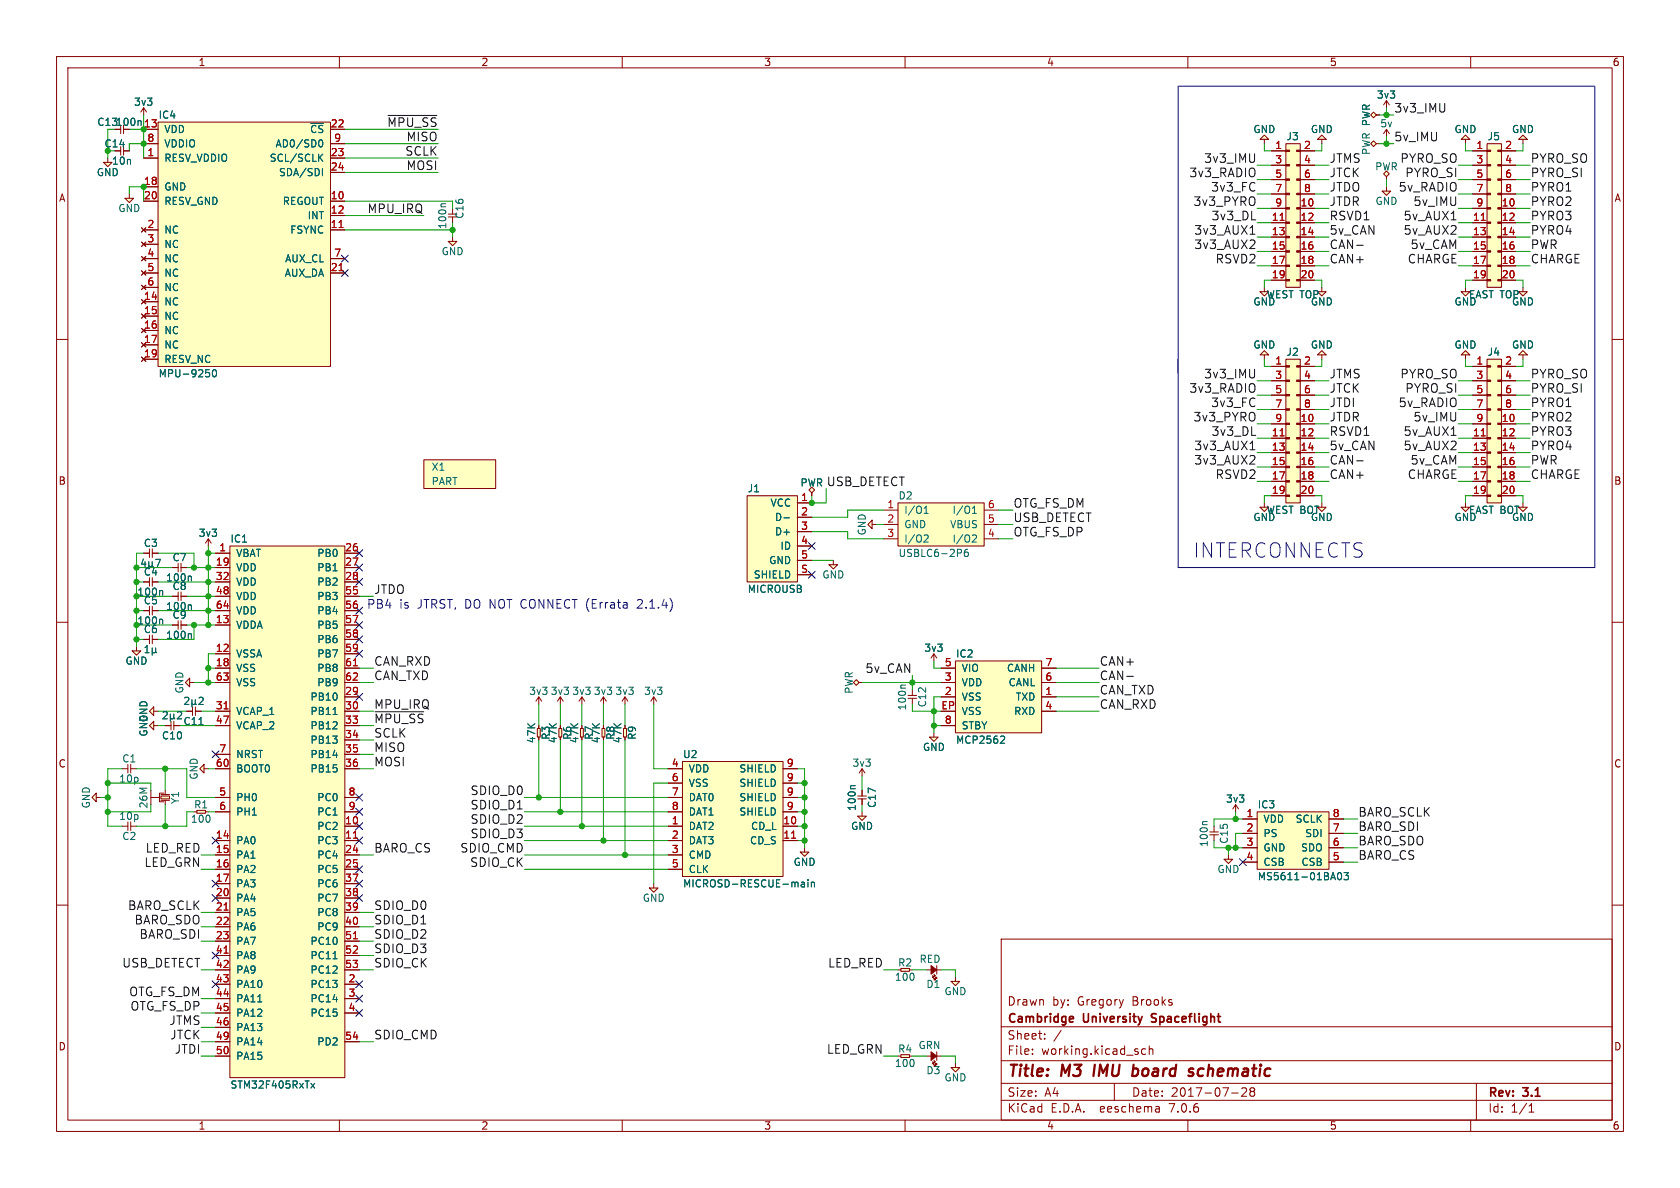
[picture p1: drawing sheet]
<svg xmlns="http://www.w3.org/2000/svg" width="297mm" height="210mm" viewBox="0 0 297 210" stroke-linecap="round" stroke-linejoin="round" font-family="sans-serif">
<defs><g id="words">
<text font-size="3.5" fill="#0000c2" x="210.8" y="98.8">INTERCONNECTS</text>
<g font-size="2.8" fill="#840000">
<text x="178" y="190.9">Title:</text>
<text x="187.7" y="190.9">M3</text>
<text x="194.2" y="190.9">IMU</text>
<text x="201.8" y="190.9">board</text>
<text x="212.6" y="190.9">schematic</text>
</g>
<g font-size="2.1" fill="#0f0f0f">
<text x="68.4" y="22.5">~{MPU_SS}</text>
<text x="246.4" y="20">3v3_IMU</text>
<text x="71.6" y="27.6">SCLK</text>
<text x="71.8" y="25.1">MISO</text>
<text x="212.8" y="28.9">3v3_IMU</text>
<text x="234.9" y="28.9">JTMS</text>
<text x="246.4" y="25.1">5v_IMU</text>
<text x="247.5" y="28.9">PYRO_SO</text>
<text x="270.5" y="28.9">PYRO_SO</text>
<text x="71.8" y="30.2">MOSI</text>
<text x="210.2" y="31.4">3v3_RADIO</text>
<text x="214" y="34">3v3_FC</text>
<text x="234.9" y="34">JTDO</text>
<text x="234.9" y="31.4">JTCK</text>
<text x="247.2" y="34">5v_RADIO</text>
<text x="248.4" y="31.4">PYRO_SI</text>
<text x="270.5" y="34">PYRO1</text>
<text x="270.5" y="31.4">PYRO_SI</text>
<text x="64.9" y="37.8">MPU_IRQ</text>
<text x="210.9" y="36.5">3v3_PYRO</text>
<text x="211.1" y="41.6">3v3_AUX1</text>
<text x="214.1" y="39.1">3v3_DL</text>
<text x="234.9" y="41.6">5v_CAN</text>
<text x="234.9" y="36.5">JTDR</text>
<text x="234.9" y="39.1">RSVD1</text>
<text x="248.1" y="41.6">5v_AUX2</text>
<text x="248.1" y="39.1">5v_AUX1</text>
<text x="249.8" y="36.5">5v_IMU</text>
<text x="270.5" y="39.1">PYRO3</text>
<text x="270.5" y="36.5">PYRO2</text>
<text x="270.5" y="41.6">PYRO4</text>
<text x="211.1" y="44.1">3v3_AUX2</text>
<text x="214.8" y="46.7">RSVD2</text>
<text x="234.9" y="46.7">CAN+</text>
<text x="234.9" y="44.1">CAN-</text>
<text x="248.8" y="46.7">CHARGE</text>
<text x="249.3" y="44.1">5v_CAM</text>
<text x="270.5" y="46.7">CHARGE</text>
<text x="270.5" y="44.1">PWR</text>
<text x="210.2" y="69.5">3v3_RADIO</text>
<text x="212.8" y="67">3v3_IMU</text>
<text x="234.9" y="67">JTMS</text>
<text x="234.9" y="69.5">JTCK</text>
<text x="247.5" y="67">PYRO_SO</text>
<text x="248.4" y="69.5">PYRO_SI</text>
<text x="270.5" y="69.5">PYRO_SI</text>
<text x="270.5" y="67">PYRO_SO</text>
<text x="210.9" y="74.6">3v3_PYRO</text>
<text x="214" y="72.1">3v3_FC</text>
<text x="214.1" y="77.2">3v3_DL</text>
<text x="234.9" y="74.6">JTDR</text>
<text x="234.9" y="72.1">JTDI</text>
<text x="234.9" y="77.2">RSVD1</text>
<text x="247.2" y="72.1">5v_RADIO</text>
<text x="248.1" y="77.2">5v_AUX1</text>
<text x="249.8" y="74.6">5v_IMU</text>
<text x="270.5" y="72.1">PYRO1</text>
<text x="270.5" y="77.2">PYRO3</text>
<text x="270.5" y="74.6">PYRO2</text>
<text x="211.1" y="82.2">3v3_AUX2</text>
<text x="211.1" y="79.7">3v3_AUX1</text>
<text x="234.9" y="79.7">5v_CAN</text>
<text x="234.9" y="82.2">CAN-</text>
<text x="248.1" y="79.7">5v_AUX2</text>
<text x="249.3" y="82.2">5v_CAM</text>
<text x="270.5" y="79.7">PYRO4</text>
<text x="270.5" y="82.2">PWR</text>
<text x="146" y="86">USB_DETECT</text>
<text x="179.1" y="89.9">OTG_FS_DM</text>
<text x="214.8" y="84.8">RSVD2</text>
<text x="234.9" y="84.8">CAN+</text>
<text x="248.8" y="84.8">CHARGE</text>
<text x="270.5" y="84.8">CHARGE</text>
<text x="179.1" y="94.9">OTG_FS_DP</text>
<text x="179.1" y="92.4">USB_DETECT</text>
<text x="66" y="105.1">JTDO</text>
<text x="66" y="117.8">CAN_RXD</text>
<text x="152.9" y="119.1">5v_CAN</text>
<text x="194.3" y="117.8">CAN+</text>
<text x="66" y="120.3">CAN_TXD</text>
<text x="66" y="125.4">MPU_IRQ</text>
<text x="194.3" y="122.9">CAN_TXD</text>
<text x="194.3" y="125.4">CAN_RXD</text>
<text x="194.3" y="120.3">CAN-</text>
<text x="66" y="128">~{MPU_SS}</text>
<text x="66" y="130.5">SCLK</text>
<text x="66" y="133">MISO</text>
<text x="66" y="135.6">MOSI</text>
<text x="83.1" y="143.2">SDIO_D1</text>
<text x="83.1" y="140.7">SDIO_D0</text>
<text x="83.1" y="148.3">SDIO_D3</text>
<text x="83.1" y="145.7">SDIO_D2</text>
<text x="240" y="147">BARO_SDI</text>
<text x="240" y="149.5">BARO_SDO</text>
<text x="240" y="144.5">BARO_SCLK</text>
<text x="25.5" y="153.4">LED_GRN</text>
<text x="25.7" y="150.8">LED_RED</text>
<text x="66" y="150.8">BARO_CS</text>
<text x="81.3" y="150.8">SDIO_CMD</text>
<text x="83.1" y="153.4">SDIO_CK</text>
<text x="240" y="152.1">BARO_CS</text>
<text x="22.6" y="161">BARO_SCLK</text>
<text x="66" y="161">SDIO_D0</text>
<text x="23.7" y="163.5">BARO_SDO</text>
<text x="24.6" y="166.1">BARO_SDI</text>
<text x="66" y="163.5">SDIO_D1</text>
<text x="66" y="166.1">SDIO_D2</text>
<text x="21.5" y="171.1">USB_DETECT</text>
<text x="66" y="171.1">SDIO_CK</text>
<text x="66" y="168.6">SDIO_D3</text>
<text x="146.3" y="171.1">LED_RED</text>
<text x="22.8" y="176.2">OTG_FS_DM</text>
<text x="23" y="178.8">OTG_FS_DP</text>
<text x="29.9" y="181.3">JTMS</text>
<text x="30" y="183.8">JTCK</text>
<text x="66" y="183.8">SDIO_CMD</text>
<text x="30.8" y="186.4">JTDI</text>
<text x="146.1" y="186.4">LED_GRN</text>
</g>
<g font-size="2.1" fill="#0000c2">
<text x="64.8" y="107.7">PB4</text>
<text x="70.6" y="107.7">is</text>
<text x="73.9" y="107.7">JTRST, DO NOT CONNECT (Errata</text>
<text x="113.4" y="107.7">2.1.4)</text>
</g>
<g font-size="2.1" fill="#840000">
<text x="178" y="178">Drawn</text>
<text x="186" y="178">by:</text>
<text x="190.5" y="178">Gregory</text>
<text x="200.3" y="178">Brooks</text>
<text x="178" y="184">Sheet:</text>
<text x="178" y="181.2">Cambridge</text>
<text x="191.6" y="181.2">University</text>
<text x="204.3" y="181.2">Spaceflight</text>
<text x="178" y="186.7">File:</text>
<text x="184.1" y="186.7">working.kicad_sch</text>
<text x="178" y="196.9">KiCad</text>
<text x="178" y="194.1">Size:</text>
<text x="184.7" y="194.1">A4</text>
<text x="185.7" y="196.9">E.D.A.</text>
<text x="194.6" y="196.9">eeschema</text>
<text x="200" y="194.1">Date:</text>
<text x="207" y="196.9">7.0.6</text>
<text x="207" y="194.1">2017-07-28</text>
<text x="263" y="194.3">Rev:</text>
<text x="263" y="196.9">Id:</text>
<text x="267.1" y="196.9">1/1</text>
<text x="269.4" y="194.3">3.1</text>
</g>
<g font-size="1.8" fill="#840000">
<text x="35" y="11.9">1</text>
<text x="85" y="11.9">2</text>
<text x="135" y="11.9">3</text>
<text x="185" y="11.9">4</text>
<text x="235" y="11.9">5</text>
<text x="285" y="11.9">6</text>
<text x="17.1" y="22.5">C13100n 13</text>
<text x="18.4" y="26.3">C14</text>
<text x="10.3" y="35.9">A</text>
<text x="285.3" y="35.9">A</text>
<text x="10.3" y="85.9">B</text>
<text x="285.3" y="85.9">B</text>
<text x="94.8" y="131.5" transform="rotate(-90 94.8 131.5)">47K</text>
<text x="98.7" y="131.5" transform="rotate(-90 98.7 131.5)">47K</text>
<text x="102.5" y="131.5" transform="rotate(-90 102.5 131.5)">47K</text>
<text x="106.3" y="131.5" transform="rotate(-90 106.3 131.5)">47K</text>
<text x="110.1" y="131.5" transform="rotate(-90 110.1 131.5)">47K</text>
<text x="10.3" y="135.9">C</text>
<text x="285.3" y="135.9">C</text>
<text x="10.3" y="185.9">D</text>
<text x="285.3" y="185.9">D</text>
<text x="35" y="199.9">1</text>
<text x="85" y="199.9">2</text>
<text x="135" y="199.9">3</text>
<text x="185" y="199.9">4</text>
<text x="235" y="199.9">5</text>
<text x="285" y="199.9">6</text>
</g>
<g font-size="1.8" fill="#006464">
<text x="243.3" y="17.6">3v3</text>
<text x="23.6" y="18.9">3v3</text>
<text x="29" y="23.7">VDD</text>
<text x="54.7" y="23.7">~{CS}</text>
<text x="221.5" y="23.7">GND</text>
<text x="231.6" y="23.7">GND</text>
<text x="242.4" y="22.4" transform="rotate(-90 242.4 22.4)">PWR</text>
<text x="243.9" y="22.7">5v</text>
<text x="257" y="23.7">GND</text>
<text x="267.2" y="23.7">GND</text>
<text x="19.7" y="29.3">10n</text>
<text x="29" y="28.8">RESV_VDDIO</text>
<text x="29" y="26.3">VDDIO</text>
<text x="47.6" y="28.8">SCL/SCLK</text>
<text x="48.6" y="26.3">AD0/SD0</text>
<text x="227.3" y="25">J3</text>
<text x="242.4" y="27.5" transform="rotate(-90 242.4 27.5)">PWR PWR</text>
<text x="262.9" y="25">J5</text>
<text x="17" y="31.3">GND</text>
<text x="29" y="33.9">GND</text>
<text x="49.2" y="31.3">SDA/SDI</text>
<text x="243" y="30.3">PWR</text>
<text x="20.8" y="37.7">GND</text>
<text x="29" y="41.5">NC</text>
<text x="29" y="36.4">RESV_GND</text>
<text x="49.9" y="36.4">REGOUT</text>
<text x="51.2" y="41.5">FSYNC</text>
<text x="54.3" y="39">INT</text>
<text x="79.1" y="40.6" transform="rotate(-90 79.1 40.6)">100n</text>
<text x="82.1" y="38.8" transform="rotate(-90 82.1 38.8)">C16</text>
<text x="243.1" y="36.4">GND</text>
<text x="29" y="44">NC</text>
<text x="29" y="46.6">NC</text>
<text x="50.3" y="46.6">AUX_CL</text>
<text x="78" y="45.3">GND</text>
<text x="29" y="49.1">NC</text>
<text x="29" y="51.7">NC</text>
<text x="50.2" y="49.1">AUX_DA</text>
<text x="223.8" y="52.9">WEST TOP</text>
<text x="259.6" y="52.9">EAST TOP</text>
<text x="29" y="54.2">NC</text>
<text x="29" y="56.7">NC</text>
<text x="29" y="59.3">NC</text>
<text x="221.5" y="54.2">GND</text>
<text x="231.6" y="54.2">GND</text>
<text x="257" y="54.2">GND</text>
<text x="267.2" y="54.2">GND</text>
<text x="29" y="61.8">NC</text>
<text x="29" y="64.4">RESV_NC</text>
<text x="221.5" y="61.8">GND</text>
<text x="227.3" y="63.1">J2</text>
<text x="231.6" y="61.8">GND</text>
<text x="257" y="61.8">GND</text>
<text x="262.9" y="63.1">J4</text>
<text x="267.2" y="61.8">GND</text>
<text x="27.9" y="66.9">MPU-9250</text>
<text x="76.2" y="83.4">X1</text>
<text x="76.2" y="86">PART</text>
<text x="132.1" y="87.2">J1</text>
<text x="136.1" y="89.8">VCC</text>
<text x="141.4" y="86.2">PWR</text>
<text x="158.8" y="88.5">D2</text>
<text x="35" y="95.1">3v3</text>
<text x="136.9" y="92.3">D-</text>
<text x="136.9" y="94.8">D+</text>
<text x="153.3" y="94.7" transform="rotate(-90 153.3 94.7)">GND</text>
<text x="159.8" y="91">I/O1</text>
<text x="159.8" y="93.6">GND</text>
<text x="167.9" y="93.6">VBUS</text>
<text x="168.3" y="91">I/O1</text>
<text x="221.5" y="92.3">GND</text>
<text x="223.8" y="91">WEST BOT</text>
<text x="231.6" y="92.3">GND</text>
<text x="257" y="92.3">GND</text>
<text x="259.6" y="91">EAST BOT</text>
<text x="267.2" y="92.3">GND</text>
<text x="25.3" y="96.9">C3</text>
<text x="25.3" y="102">C4</text>
<text x="30.4" y="99.4">C7</text>
<text x="40.6" y="96.1">IC1</text>
<text x="41.7" y="98.7">VBAT</text>
<text x="41.7" y="101.2">VDD</text>
<text x="56" y="98.7">PB0</text>
<text x="56" y="101.2">PB1</text>
<text x="135.9" y="99.9">GND</text>
<text x="137.9" y="97.4">ID</text>
<text x="158.8" y="98.7">USBLC6-2P6</text>
<text x="159.8" y="96.1">I/O2</text>
<text x="168.3" y="96.1">I/O2</text>
<text x="24.2" y="105.5">100n</text>
<text x="25.3" y="107">C5</text>
<text x="29.3" y="103">100n</text>
<text x="30.4" y="104.5">C8</text>
<text x="41.7" y="103.7">VDD</text>
<text x="41.7" y="106.3">VDD</text>
<text x="56" y="103.7">PB2</text>
<text x="56" y="106.3">PB3</text>
<text x="132.1" y="105">MICROUSB</text>
<text x="133.2" y="102.5">SHIELD</text>
<text x="145.3" y="102.5">GND</text>
<text x="24.2" y="110.6">100n</text>
<text x="25.3" y="112.1">C6</text>
<text x="29.3" y="113.1">100n</text>
<text x="29.3" y="108.1">100n</text>
<text x="30.4" y="109.6">C9</text>
<text x="41.7" y="111.4">VDDA</text>
<text x="41.7" y="108.8">VDD</text>
<text x="56" y="108.8">PB4</text>
<text x="56" y="111.4">PB5</text>
<text x="56" y="113.9">PB6</text>
<text x="22.1" y="117.7">GND</text>
<text x="41.7" y="116.4">VSSA</text>
<text x="41.7" y="119">VSS</text>
<text x="56" y="116.4">PB7</text>
<text x="56" y="119">PB8</text>
<text x="163.3" y="115.4">3v3</text>
<text x="168.9" y="116.4">IC2</text>
<text x="169.9" y="119">VIO</text>
<text x="177.9" y="119">CANH</text>
<text x="32.6" y="122.7" transform="rotate(-90 32.6 122.7)">GND</text>
<text x="41.7" y="121.5">VSS</text>
<text x="54.8" y="124.1">PB10</text>
<text x="56" y="121.5">PB9</text>
<text x="93.5" y="123">3v3</text>
<text x="97.3" y="123">3v3</text>
<text x="101.1" y="123">3v3</text>
<text x="104.9" y="123">3v3</text>
<text x="108.7" y="123">3v3</text>
<text x="113.8" y="123">3v3</text>
<text x="151" y="122.7" transform="rotate(-90 151 122.7)">PWR</text>
<text x="160.4" y="125.7" transform="rotate(-90 160.4 125.7)">100n</text>
<text x="163.9" y="125.1" transform="rotate(-90 163.9 125.1)">C12</text>
<text x="169.9" y="124.1">VSS</text>
<text x="169.9" y="121.5">VDD</text>
<text x="178.2" y="121.5">CANL</text>
<text x="179.5" y="124.1">TXD</text>
<text x="26.3" y="130.3" transform="rotate(-90 26.3 130.3)">GND</text>
<text x="28.5" y="130.9">C10</text>
<text x="32.3" y="128.4">C11</text>
<text x="41.7" y="126.6">VCAP_1</text>
<text x="41.7" y="129.1">VCAP_2</text>
<text x="54.8" y="126.6">PB11</text>
<text x="54.8" y="129.1">PB12</text>
<text x="54.8" y="131.7">PB13</text>
<text x="97.4" y="130.9" transform="rotate(-90 97.4 130.9)">R3</text>
<text x="101.2" y="130.9" transform="rotate(-90 101.2 130.9)">R6</text>
<text x="105" y="130.9" transform="rotate(-90 105 130.9)">R7</text>
<text x="108.8" y="130.9" transform="rotate(-90 108.8 130.9)">R8</text>
<text x="112.6" y="130.9" transform="rotate(-90 112.6 130.9)">R9</text>
<text x="168.9" y="131.7">MCP2562</text>
<text x="169.9" y="129.1">STBY</text>
<text x="169.9" y="126.6">VSS</text>
<text x="179.2" y="126.6">RXD</text>
<text x="21.5" y="135">C1</text>
<text x="35.2" y="137.9" transform="rotate(-90 35.2 137.9)">GND</text>
<text x="41.7" y="136.8">BOOT0</text>
<text x="41.7" y="134.2">NRST</text>
<text x="54.8" y="134.2">PB14</text>
<text x="54.8" y="136.8">PB15</text>
<text x="120.7" y="134.2">U2</text>
<text x="121.7" y="136.8">VDD</text>
<text x="130.6" y="136.8">SHIELD</text>
<text x="150.6" y="135.7">3v3</text>
<text x="163.1" y="132.9">GND</text>
<text x="16.1" y="143" transform="rotate(-90 16.1 143)">GND</text>
<text x="21" y="138.5">10p</text>
<text x="31.9" y="142.2" transform="rotate(-90 31.9 142.2)">Y1</text>
<text x="34.2" y="143.1">R1</text>
<text x="41.7" y="141.8">PH0</text>
<text x="56" y="141.8">PC0</text>
<text x="121.7" y="139.3">VSS</text>
<text x="121.7" y="141.8">DAT0</text>
<text x="130.6" y="139.3">SHIELD</text>
<text x="130.6" y="141.8">SHIELD</text>
<text x="151.5" y="143.5" transform="rotate(-90 151.5 143.5)">100n</text>
<text x="155" y="142.9" transform="rotate(-90 155 142.9)">C17</text>
<text x="216.6" y="142.1">3v3</text>
<text x="222.3" y="143.1">IC3</text>
<text x="21" y="145.1">10p</text>
<text x="21.5" y="148.7">C2</text>
<text x="33.6" y="145.6">100</text>
<text x="41.7" y="149.5">PA0</text>
<text x="41.7" y="144.4">PH1</text>
<text x="56" y="146.9">PC2</text>
<text x="56" y="149.5">PC3</text>
<text x="56" y="144.4">PC1</text>
<text x="121.7" y="146.9">DAT2</text>
<text x="121.7" y="149.5">DAT3</text>
<text x="121.7" y="144.4">DAT1</text>
<text x="130.6" y="144.4">SHIELD</text>
<text x="132.5" y="149.5">CD_S</text>
<text x="132.7" y="146.9">CD_L</text>
<text x="150.4" y="146.9">GND</text>
<text x="213.7" y="149.8" transform="rotate(-90 213.7 149.8)">100n</text>
<text x="217.3" y="149.3" transform="rotate(-90 217.3 149.3)">C15</text>
<text x="223.3" y="145.6">VDD</text>
<text x="223.3" y="148.2">PS</text>
<text x="229" y="145.6">SCLK</text>
<text x="230.6" y="148.2">SDI</text>
<text x="41.7" y="152">PA1</text>
<text x="41.7" y="154.5">PA2</text>
<text x="56" y="152">PC4</text>
<text x="56" y="154.5">PC5</text>
<text x="121.7" y="152">CMD</text>
<text x="121.7" y="154.5">CLK</text>
<text x="140.2" y="153.3">GND</text>
<text x="215.1" y="154.5">GND</text>
<text x="222.3" y="155.8">MS5611-01BA03</text>
<text x="223.3" y="150.7">GND</text>
<text x="223.3" y="153.3">CSB</text>
<text x="229.9" y="150.7">SDO</text>
<text x="230" y="153.3">CSB</text>
<text x="41.7" y="157.1">PA3</text>
<text x="41.7" y="159.6">PA4</text>
<text x="56" y="157.1">PC6</text>
<text x="56" y="159.6">PC7</text>
<text x="113.5" y="159.6">GND</text>
<text x="120.7" y="157.1">MICROSD-RESCUE-main</text>
<text x="41.7" y="162.2">PA5</text>
<text x="41.7" y="164.7">PA6</text>
<text x="41.7" y="167.2">PA7</text>
<text x="54.8" y="167.2">PC10</text>
<text x="56" y="162.2">PC8</text>
<text x="56" y="164.7">PC9</text>
<text x="41.7" y="169.8">PA8</text>
<text x="41.7" y="172.3">PA9</text>
<text x="54.8" y="169.8">PC11</text>
<text x="54.8" y="172.3">PC12</text>
<text x="158.1" y="173.6">100</text>
<text x="158.7" y="171">R2</text>
<text x="162.5" y="170.4">RED</text>
<text x="41.7" y="174.9">PA10</text>
<text x="41.7" y="177.4">PA11</text>
<text x="41.7" y="179.9">PA12</text>
<text x="54.8" y="174.9">PC13</text>
<text x="54.8" y="177.4">PC14</text>
<text x="54.8" y="179.9">PC15</text>
<text x="163.7" y="174.9">D1</text>
<text x="166.9" y="176.1">GND</text>
<text x="41.7" y="182.5">PA13</text>
<text x="41.7" y="185">PA14</text>
<text x="56" y="185">PD2</text>
<text x="162.3" y="185.6">GRN</text>
<text x="41.7" y="187.6">PA15</text>
<text x="158.1" y="188.8">100</text>
<text x="158.7" y="186.3">R4</text>
<text x="163.7" y="190.1">D3</text>
<text x="166.9" y="191.4">GND</text>
<text x="40.6" y="192.6">STM32F405RxTx</text>
</g>
<g font-size="1.8" fill="#a90000">
<text x="27.9" y="21.2">IC4</text>
<text x="58.4" y="22.6">22</text>
<text x="26" y="27.7">1</text>
<text x="26" y="25.1">8</text>
<text x="58.4" y="27.7">23</text>
<text x="59" y="25.1">9</text>
<text x="225.4" y="26.4">1</text>
<text x="225.4" y="29">3</text>
<text x="230.4" y="26.4">2</text>
<text x="230.4" y="29">4</text>
<text x="260.9" y="26.4">1</text>
<text x="260.9" y="29">3</text>
<text x="266" y="26.4">2</text>
<text x="266" y="29">4</text>
<text x="25.4" y="32.8">18</text>
<text x="25.4" y="35.3">20</text>
<text x="58.4" y="35.3">10</text>
<text x="58.4" y="30.2">24</text>
<text x="225.4" y="31.5">5</text>
<text x="225.4" y="34">7</text>
<text x="230.4" y="31.5">6</text>
<text x="230.4" y="34">8</text>
<text x="260.9" y="31.5">5</text>
<text x="260.9" y="34">7</text>
<text x="266" y="31.5">6</text>
<text x="266" y="34">8</text>
<text x="26" y="40.4">2</text>
<text x="58.4" y="40.4">11</text>
<text x="58.4" y="37.8">12</text>
<text x="224.7" y="39.1">11</text>
<text x="224.7" y="41.7">13</text>
<text x="225.4" y="36.6">9</text>
<text x="229.8" y="36.6">10</text>
<text x="229.8" y="39.1">12</text>
<text x="229.8" y="41.7">14</text>
<text x="260.3" y="39.1">11</text>
<text x="260.3" y="41.7">13</text>
<text x="260.9" y="36.6">9</text>
<text x="265.4" y="36.6">10</text>
<text x="265.4" y="39.1">12</text>
<text x="265.4" y="41.7">14</text>
<text x="26" y="42.9">3</text>
<text x="26" y="45.5">4</text>
<text x="59" y="45.5">7</text>
<text x="224.7" y="44.2">15</text>
<text x="224.7" y="46.7">17</text>
<text x="229.8" y="44.2">16</text>
<text x="229.8" y="46.7">18</text>
<text x="260.3" y="44.2">15</text>
<text x="260.3" y="46.7">17</text>
<text x="265.4" y="44.2">16</text>
<text x="265.4" y="46.7">18</text>
<text x="25.4" y="53.1">14</text>
<text x="26" y="48">5</text>
<text x="26" y="50.5">6</text>
<text x="58.4" y="48">21</text>
<text x="224.7" y="49.3">19</text>
<text x="229.8" y="49.3">20</text>
<text x="260.3" y="49.3">19</text>
<text x="265.4" y="49.3">20</text>
<text x="25.4" y="55.6">15</text>
<text x="25.4" y="58.2">16</text>
<text x="25.4" y="60.7">17</text>
<text x="25.4" y="63.2">19</text>
<text x="225.4" y="64.5">1</text>
<text x="230.4" y="64.5">2</text>
<text x="260.9" y="64.5">1</text>
<text x="266" y="64.5">2</text>
<text x="225.4" y="67.1">3</text>
<text x="225.4" y="69.6">5</text>
<text x="230.4" y="67.1">4</text>
<text x="230.4" y="69.6">6</text>
<text x="260.9" y="67.1">3</text>
<text x="260.9" y="69.6">5</text>
<text x="266" y="67.1">4</text>
<text x="266" y="69.6">6</text>
<text x="224.7" y="77.2">11</text>
<text x="225.4" y="72.1">7</text>
<text x="225.4" y="74.7">9</text>
<text x="229.8" y="74.7">10</text>
<text x="229.8" y="77.2">12</text>
<text x="230.4" y="72.1">8</text>
<text x="260.3" y="77.2">11</text>
<text x="260.9" y="72.1">7</text>
<text x="260.9" y="74.7">9</text>
<text x="265.4" y="74.7">10</text>
<text x="265.4" y="77.2">12</text>
<text x="266" y="72.1">8</text>
<text x="224.7" y="79.8">13</text>
<text x="224.7" y="82.3">15</text>
<text x="229.8" y="79.8">14</text>
<text x="229.8" y="82.3">16</text>
<text x="260.3" y="79.8">13</text>
<text x="260.3" y="82.3">15</text>
<text x="265.4" y="79.8">14</text>
<text x="265.4" y="82.3">16</text>
<text x="141.5" y="88.6">1</text>
<text x="156.8" y="89.9">1</text>
<text x="174.6" y="89.9">6</text>
<text x="224.7" y="84.8">17</text>
<text x="224.7" y="87.4">19</text>
<text x="229.8" y="84.8">18</text>
<text x="229.8" y="87.4">20</text>
<text x="260.3" y="84.8">17</text>
<text x="260.3" y="87.4">19</text>
<text x="265.4" y="84.8">18</text>
<text x="265.4" y="87.4">20</text>
<text x="141.5" y="91.2">2</text>
<text x="141.5" y="93.7">3</text>
<text x="156.8" y="92.5">2</text>
<text x="156.8" y="95">3</text>
<text x="174.6" y="95">4</text>
<text x="174.6" y="92.5">5</text>
<text x="38.1" y="100.1">19</text>
<text x="38.7" y="97.5">1</text>
<text x="60.9" y="97.5">26</text>
<text x="60.9" y="100.1">27</text>
<text x="141.5" y="96.3">4</text>
<text x="141.5" y="98.8">5</text>
<text x="141.5" y="101.3">S</text>
<text x="38.1" y="102.6">32</text>
<text x="38.1" y="105.2">48</text>
<text x="38.1" y="107.7">64</text>
<text x="60.9" y="102.6">28</text>
<text x="60.9" y="105.2">55</text>
<text x="60.9" y="107.7">56</text>
<text x="38.1" y="110.2">13</text>
<text x="60.9" y="110.2">57</text>
<text x="60.9" y="112.8">58</text>
<text x="38.1" y="115.3">12</text>
<text x="38.1" y="117.9">18</text>
<text x="60.9" y="115.3">59</text>
<text x="60.9" y="117.9">61</text>
<text x="166.9" y="117.9">5</text>
<text x="184.7" y="117.9">7</text>
<text x="38.1" y="125.5">31</text>
<text x="38.1" y="120.4">63</text>
<text x="60.9" y="122.9">29</text>
<text x="60.9" y="125.5">30</text>
<text x="60.9" y="120.4">62</text>
<text x="166.3" y="125.5">EP</text>
<text x="166.9" y="122.9">2</text>
<text x="166.9" y="120.4">3</text>
<text x="184.7" y="122.9">1</text>
<text x="184.7" y="125.5">4</text>
<text x="184.7" y="120.4">6</text>
<text x="38.1" y="128">47</text>
<text x="60.9" y="128">33</text>
<text x="60.9" y="130.6">34</text>
<text x="166.9" y="128">8</text>
<text x="38.1" y="135.6">60</text>
<text x="38.7" y="133.1">7</text>
<text x="60.9" y="133.1">35</text>
<text x="60.9" y="135.6">36</text>
<text x="118.7" y="135.6">4</text>
<text x="139" y="135.6">9</text>
<text x="38.7" y="140.7">5</text>
<text x="38.7" y="143.3">6</text>
<text x="61.5" y="140.7">8</text>
<text x="61.5" y="143.3">9</text>
<text x="118.7" y="138.2">6</text>
<text x="118.7" y="140.7">7</text>
<text x="118.7" y="143.3">8</text>
<text x="139" y="138.2">9</text>
<text x="139" y="143.3">9</text>
<text x="139" y="140.7">9</text>
<text x="38.1" y="148.3">14</text>
<text x="60.9" y="145.8">10</text>
<text x="60.9" y="148.3">11</text>
<text x="118.7" y="145.8">1</text>
<text x="118.7" y="148.3">2</text>
<text x="138.4" y="145.8">10</text>
<text x="138.4" y="148.3">11</text>
<text x="220.3" y="144.5">1</text>
<text x="220.3" y="147.1">2</text>
<text x="220.3" y="149.6">3</text>
<text x="235.5" y="149.6">6</text>
<text x="235.5" y="147.1">7</text>
<text x="235.5" y="144.5">8</text>
<text x="38.1" y="150.9">15</text>
<text x="38.1" y="153.4">16</text>
<text x="38.1" y="156">17</text>
<text x="60.9" y="150.9">24</text>
<text x="60.9" y="153.4">25</text>
<text x="60.9" y="156">37</text>
<text x="118.7" y="150.9">3</text>
<text x="118.7" y="153.4">5</text>
<text x="220.3" y="152.1">4</text>
<text x="235.5" y="152.1">5</text>
<text x="38.1" y="158.5">20</text>
<text x="38.1" y="161">21</text>
<text x="60.9" y="158.5">38</text>
<text x="60.9" y="161">39</text>
<text x="38.1" y="163.6">22</text>
<text x="38.1" y="166.1">23</text>
<text x="60.9" y="163.6">40</text>
<text x="60.9" y="166.1">51</text>
<text x="38.1" y="168.7">41</text>
<text x="38.1" y="171.2">42</text>
<text x="38.1" y="173.7">43</text>
<text x="60.9" y="168.7">52</text>
<text x="60.9" y="171.2">53</text>
<text x="61.5" y="173.7">2</text>
<text x="38.1" y="176.3">44</text>
<text x="38.1" y="178.8">45</text>
<text x="61.5" y="176.3">3</text>
<text x="61.5" y="178.8">4</text>
<text x="38.1" y="181.4">46</text>
<text x="38.1" y="183.9">49</text>
<text x="60.9" y="183.9">54</text>
<text x="38.1" y="186.4">50</text>
</g>
<text font-size="1.8" fill="#009600" x="26.3" y="143" transform="rotate(-90 26.3 143)">26M</text>
</g></defs>
<g fill="none" stroke="#840000" stroke-width=".18">
<path d="M10 10h277v190h-277zM12 12h273v186h-273zM60 10v2M110 10v2M160 10v2M210 10v2M260 10v2M10 60h2M285 60h2M10 110h2M30.5 110.5h1M31.5 109.7v1.6"/>
<path d="M32 109.7v1.6M32 110.5h1M285 110h2M118.1 135.9h2.5M118.1 138.4h2.5M120.6 134.6h17.8v20.3h-17.8zM138.4 135.9h2.6M138.4 138.4h2.6M10 160h2M118.1 146.1h2.5M118.1 148.6h2.5M118.1 151.1h2.5"/>
<path d="M118.1 153.7h2.5M118.1 141h2.5M118.1 143.5h2.5M138.4 146.1h2.6M138.4 148.6h2.6M138.4 141h2.6M138.4 143.5h2.6M285 160h2M177 166h108v32h-108zM60 198v2M110 198v2M160 198v2"/>
<path d="M177 194.5h108M177 191.5h108M177 187.5h108M177 181.5h108M182.5 186.3v.1M182.5 185.5v.1M184.7 183.6v.1M184.7 182.8v.1M187.6 182.1l-1.3 2M197 191.5v3M202.5 185.5l-.4-.1-.3 .3v.4l.2 .2h.5M203.2 185.5l.2-.1 .3 .1 .1 .9"/>
<path d="M203.2 184.9v1.5M204.9 195.7l.1 .9M205 196.5l-.2 .1M205 196h-.2M210 198v2M217.7 193.2h1.2M219.5 192.4l.6-.1 .2 .1 .1 .3-.9 1.1h.9M221.2 192.9l-.2-.2 .2-.4 .5 .1 .1 .2-.3 .3M221.2 192.9l-.2 .3v.3l.2 .3 .5-.1 .1-.2-.1-.4-.2-.2M221.2 192.9h.3M260 198v2M261 191.5v6.5"/>
<path d="M270.3 196.6h.9M270.3 195.5l.4-.4v1.5"/>
</g>
<path d="M193.6 188.2l-.3 2M200.3 189l.2-.1 .6 .1M201 190l-.3 .2h-.4M210.7 189.5l.3 .3-.2 .3-.2 .1M210.8 188.9l.2 .1M211.9 189.1l-.2 .7 .2 .3" fill="none" stroke="#840000" stroke-width=".4"/>
<path d="M189.6 179.7l.2 .3-.7 .2M203.6 179.3v.5M189.7 180.6l-.1 .1M203.6 180.6l.2 .1" fill="none" stroke="#840000" stroke-width=".3"/>
<path d="M120.6 134.6h17.8v20.3h-17.8z" fill="#ffffc2" stroke="#ffffc2" stroke-width=".18"/>
<path d="M139.9 148.2h.8" fill="none" stroke="#a90000" stroke-width=".18"/>
<path d="M33.7 112l.1 .2v.6M141.8 155.9l.4 .1v.8M142.2 156.7l-.4 .1M142.2 156.2l-.4 .1M142.8 155.5v.1M142.8 155.9v.9M143.4 156.1l.2-.2 .3 .1 .1 .8M143.4 155.9v.9" fill="none" stroke="#006464" stroke-width=".18"/>
<path d="M114.8 157h1.5l-.7 .7z" fill="#ffffc2"/>
<path d="M22.6 145.3v1.5M23.1 145.3v1.5M114.8 157h1.5l-.7 .7zM115.6 156.2v.8" fill="none" stroke="#840000" stroke-width=".18"/>
<path d="M33.5 119.9v1.5l-.7-.7z" fill="#ffffc2"/>
<path d="M33.5 119.9v1.5l-.7-.7zM33.5 120.7h.8" fill="none" stroke="#840000" stroke-width=".18"/>
<path d="M36.1 135.1v1.6l-.8-.8z" fill="#ffffc2"/>
<g fill="none" stroke="#840000" stroke-width=".18">
<path d="M29.2 139.7v.8M33 125.7h1M34 125v1.5M34.5 125v1.5M34.5 125.7h1.1M36.1 135.1v1.6l-.8-.8zM36.1 135.9h.7M26.7 141h1.5M28.4 140.7h1.6v.5h-1.6zM28.4 140.5h1.6M28.4 141.5h1.6M29 140.2h-.8v1.5h.8"/>
<path d="M29.2 141.5v.7M213.9 147.1h1.5M213.9 147.6h1.5M214.6 146.1v1M214.6 147.6v1M217.9 143l.5-.8v1.3M218.4 142.2l.5 .8M219.7 144.8h2.5M219.7 147.3h2.5M219.7 149.9h2.5M219.7 152.4h2.5M222.2 143.5h12.7v10.2h-12.7z"/>
<path d="M234.9 144.8h2.6M234.9 147.3h2.6M234.9 149.9h2.6M234.9 152.4h2.6"/>
</g>
<path d="M32.7 123.4l.4-.1 .3 .3-.8 .9h.8M33.9 124.4l.2 .1h.3l.1-.1M33.9 123.7v1.3M34.5 124.4l.2 .1M34.5 123.7v.7M35.2 128.1h.7M35.2 123.4l.5-.1 .2 .3-.8 .9h.8M213.4 145.2h-.6l-.2 .2M236.6 154.4l.2-.2a.68 .68 0 0 1 .4 .7 .68 .68 0 0 1-.4 .6l-.2-.1-.1-.4zM237.6 154.2h.8l-.4 .5 .3 .2v.5l-.2 .1-.5-.1" fill="none" stroke="#006464" stroke-width=".18"/>
<g fill="#ffffc2" stroke="#ffffc2" stroke-width=".18">
<path d="M28.4 140.7h1.6v.5h-1.6z"/>
<path d="M222.2 143.5h12.7v10.2h-12.7z"/>
</g>
<path d="M216.4 151.9h1.5l-.7 .8z" fill="#ffffc2"/>
<path d="M25.4 108h1M26.4 107.2v1.5M26.9 107.2v1.5M26.9 108h1M21.6 135.9h1M22.6 135.1v1.6M23.1 135.1v1.6M23.1 135.9h1M216.4 151.9h1.5l-.7 .8zM217.2 151.1v.8" fill="none" stroke="#840000" stroke-width=".18"/>
<path d="M28.6 109.5l.2 .1v.7" fill="none" stroke="#006464" stroke-width=".18"/>
<path d="M27.2 127.5v1.5l-.8-.7z" fill="#ffffc2"/>
<path d="M27.2 127.5v1.5l-.8-.7zM27.2 128.3h.7" fill="none" stroke="#840000" stroke-width=".18"/>
<path d="M26.4 125.7l.8-.7v1.5z" fill="#ffffc2"/>
<path d="M26.4 125.7l.8-.7v1.5zM27.2 125.7h.7M29.2 128.3h1M30.2 127.5v1.5M30.7 127.5v1.5M30.7 128.3h1M34.8 143.3h1.5v.5h-1.5zM36.3 143.5h.5" fill="none" stroke="#840000" stroke-width=".18"/>
<path d="M24.7 125.4h1.3l-1.3 .7M24.8 124.3a.68 .68 0 0 1 .8-.2 .68 .68 0 0 1 .4 .7h-1.3zM28.8 125.9l.5-.1 .3 .4-.8 .9h.8M30.1 126.9l.2 .2h.2l.2-.2M30.1 126.2v1.3M30.7 126.9l.2 .2M30.7 126.2v.7M31.4 125.9l.5-.1 .2 .4-.8 .9h.8" fill="none" stroke="#006464" stroke-width=".18"/>
<path d="M34.8 143.3h1.5v.5h-1.5z" fill="#ffffc2" stroke="#ffffc2" stroke-width=".18"/>
<path d="M16.3 141l.7-.8v1.5z" fill="#ffffc2"/>
<path d="M16.3 141l.7-.8v1.5zM17 141h.8" fill="none" stroke="#840000" stroke-width=".18"/>
<path d="M164.3 130.3h1.6l-.8 .8z" fill="#ffffc2"/>
<path d="M25.4 97.8h1M26.4 97v1.6M26.9 97v1.6M26.9 97.8h1M25.4 113h1M26.4 112.3v1.5M26.9 112.3v1.5M26.9 113h1M164.3 130.3h1.6l-.8 .8zM165.1 129.5v.8" fill="none" stroke="#840000" stroke-width=".18"/>
<g fill="none" stroke="#006464" stroke-width=".18">
<path d="M25.3 98.8l-.3 .9h.8M25.6 99.3v.8M26.3 99.3v1.3M26.3 100l.1 .1M26.9 100l.1 .1M26.9 100v.1M26.9 99.3v.7M27.5 98.9h.9l-.6 1.2M25.6 115.4h.8M25.6 114.5l.4-.4v1.3M26.9 114.5v1.3M26.9 115.2l.2 .2h.2l.2-.2"/>
<path d="M27.5 115.2l.2 .2M27.5 114.5v.7"/>
</g>
<path d="M23.4 115.1h1.5l-.8 .7z" fill="#ffffc2"/>
<g fill="none" stroke="#840000" stroke-width=".18">
<path d="M38.1 97.8h2.5M40.6 96.5h20.4v94h-20.4zM61 97.8h2.5M23.4 115.1h1.5l-.8 .7zM24.1 114.3v.8M38.1 115.6h2.5M38.1 110.5h2.5M38.1 118.1h2.5M38.1 100.3h2.5M38.1 102.9h2.5M38.1 105.4h2.5M38.1 108h2.5"/>
<path d="M61 115.6h2.5M61 110.5h2.5M61 118.1h2.5M61 100.3h2.5M61 102.9h2.5M61 105.4h2.5M61 108h2.5M61 113h2.5M38.1 125.7h2.5M38.1 128.3h2.5M38.1 133.4h2.5M38.1 135.9h2.5"/>
<path d="M38.1 120.7h2.5M61 123.2h2.5M61 125.7h2.5M61 128.3h2.5M61 130.8h2.5M61 133.4h2.5M61 135.9h2.5M61 120.7h2.5M106.2 124l.5-.8v1.3M106.7 123.2l.5 .8M38.1 148.6h2.5M38.1 151.1h2.5"/>
<path d="M38.1 153.7h2.5M38.1 156.2h2.5M38.1 158.8h2.5M38.1 141h2.5M38.1 143.5h2.5M61 146.1h2.5M61 148.6h2.5M61 151.1h2.5M61 153.7h2.5M61 156.2h2.5M61 158.8h2.5M61 141h2.5"/>
<path d="M61 143.5h2.5M38.1 174h2.5M38.1 161.3h2.5M38.1 163.8h2.5M38.1 166.4h2.5M38.1 176.5h2.5M38.1 179.1h2.5M38.1 168.9h2.5M38.1 171.5h2.5M61 174h2.5M61 161.3h2.5M61 163.8h2.5"/>
<path d="M61 166.4h2.5M61 176.5h2.5M61 179.1h2.5M61 168.9h2.5M61 171.5h2.5M38.1 181.6h2.5M38.1 184.2h2.5M38.1 186.7h2.5M61 184.2h2.5"/>
</g>
<path d="M40.6 96.5h20.4v94h-20.4z" fill="#ffffc2" stroke="#ffffc2" stroke-width=".18"/>
<path d="M62.5 117.7h.7M39.6 125.3h.7M62.5 148.2h.7M39.6 160.9h.7M39.6 168.5h.7M62.5 166h.7" fill="none" stroke="#a90000" stroke-width=".18"/>
<path d="M58.9 126.3h.7M45.6 177.1h.7M58.9 169.5h.7M55 191.5l.6 .8M55.6 191.5l-.6 .8" fill="none" stroke="#006464" stroke-width=".18"/>
<path d="M268.5 51.6h1.5l-.8 .7z" fill="#ffffc2"/>
<path d="M268.5 51.6h1.5l-.8 .7zM269.2 50.8v.8" fill="none" stroke="#840000" stroke-width=".18"/>
<path d="M258.3 51.6h1.5l-.7 .7z" fill="#ffffc2"/>
<g fill="none" stroke="#840000" stroke-width=".18">
<path d="M260.3 26.7h2.6M260.3 36.8h2.6M260.3 39.4h2.6M260.3 29.2h2.6M260.3 31.8h2.6M260.3 34.3h2.6M262.9 25.4h2.5v25.4h-2.5zM265.4 26.7h2.6M265.4 36.8h2.6M265.4 39.4h2.6M265.4 29.2h2.6M265.4 31.8h2.6"/>
<path d="M265.4 34.3h2.6M258.3 51.6h1.5l-.7 .7zM259.1 50.8v.8M260.3 41.9h2.6M260.3 44.5h2.6M260.3 47h2.6M260.3 49.5h2.6M265.4 41.9h2.6M265.4 44.5h2.6M265.4 47h2.6M265.4 49.5h2.6M166.4 118.1h2.5"/>
<path d="M168.9 116.8h15.2v12.7h-15.2zM184.1 118.1h2.6M166.4 123.2h2.5M166.4 120.7h2.5M166.4 128.3h2.5M184.1 123.2h2.6M184.1 120.7h2.6M184.1 125.7h2.6"/>
</g>
<g fill="#ffffc2" stroke="#ffffc2" stroke-width=".18">
<path d="M262.9 25.4h2.5v25.4h-2.5z"/>
<path d="M168.9 116.8h15.2v12.7h-15.2z"/>
</g>
<g fill="#840000" stroke="#840000" stroke-width=".18">
<path d="M262.9 49.4h.6v.3h-.6z"/>
<path d="M262.9 46.9h.6v.2h-.6z"/>
<path d="M262.9 44.3h.6v.3h-.6z"/>
<path d="M262.9 41.8h.6v.2h-.6z"/>
<path d="M262.9 39.2h.6v.3h-.6z"/>
<path d="M262.9 36.7h.6v.3h-.6z"/>
<path d="M262.9 34.2h.6v.2h-.6z"/>
<path d="M262.9 31.6h.6v.3h-.6z"/>
<path d="M262.9 29.1h.6v.2h-.6z"/>
<path d="M262.9 26.5h.6v.3h-.6z"/>
<path d="M264.8 49.4h.6v.3h-.6z"/>
<path d="M264.8 46.9h.6v.2h-.6z"/>
<path d="M264.8 44.3h.6v.3h-.6z"/>
<path d="M264.8 41.8h.6v.2h-.6z"/>
<path d="M264.8 39.2h.6v.3h-.6z"/>
<path d="M264.8 36.7h.6v.3h-.6z"/>
<path d="M264.8 34.2h.6v.2h-.6z"/>
<path d="M264.8 31.6h.6v.3h-.6z"/>
<path d="M264.8 29.1h.6v.2h-.6z"/>
<path d="M264.8 26.5h.6v.3h-.6z"/>
</g>
<path d="M261.9 39h.7" fill="none" stroke="#a90000" stroke-width=".18"/>
<path d="M177.1 130.1l.4 .1 .1 .3-.8 .9h.8" fill="none" stroke="#006464" stroke-width=".18"/>
<path d="M269.2 62l.8 .7h-1.5z" fill="#ffffc2"/>
<path d="M269.2 62l.8 .7h-1.5zM269.2 62.7v.8" fill="none" stroke="#840000" stroke-width=".18"/>
<path d="M18.3 28.7h1.5l-.8 .8z" fill="#ffffc2"/>
<path d="M18.3 28.7h1.5l-.8 .8zM19 27.9v.8" fill="none" stroke="#840000" stroke-width=".18"/>
<path d="M22.1 35.1h1.5l-.7 .7z" fill="#ffffc2"/>
<path d="M22.1 35.1h1.5l-.7 .7zM22.9 34.3v.8" fill="none" stroke="#840000" stroke-width=".18"/>
<path d="M258.3 62.7l.8-.7 .7 .7z" fill="#ffffc2"/>
<path d="M258.3 62.7l.8-.7 .7 .7zM259.1 62.7v.8" fill="none" stroke="#840000" stroke-width=".18"/>
<path d="M268.5 89.7h1.5l-.8 .7z" fill="#ffffc2"/>
<path d="M268.5 89.7h1.5l-.8 .7zM269.2 88.9v.8" fill="none" stroke="#840000" stroke-width=".18"/>
<path d="M258.3 89.7h1.5l-.7 .7z" fill="#ffffc2"/>
<g fill="none" stroke="#840000" stroke-width=".18">
<path d="M224.8 64.8h2.5M224.8 74.9h2.5M224.8 77.5h2.5M224.8 67.3h2.5M224.8 69.9h2.5M224.8 72.4h2.5M227.3 63.5h2.6v25.4h-2.6zM229.9 64.8h2.5M229.9 74.9h2.5M229.9 77.5h2.5M229.9 67.3h2.5M229.9 69.9h2.5"/>
<path d="M229.9 72.4h2.5M260.3 64.8h2.6M260.3 74.9h2.6M260.3 77.5h2.6M260.3 67.3h2.6M260.3 69.9h2.6M260.3 72.4h2.6M262.9 63.5h2.5v25.4h-2.5zM265.4 64.8h2.6M265.4 74.9h2.6M265.4 77.5h2.6M265.4 67.3h2.6"/>
<path d="M265.4 69.9h2.6M265.4 72.4h2.6M224.8 80h2.5M224.8 82.6h2.5M224.8 85.1h2.5M224.8 87.6h2.5M229.9 80h2.5M229.9 82.6h2.5M229.9 85.1h2.5M229.9 87.6h2.5M258.3 89.7h1.5l-.7 .7zM259.1 88.9v.8"/>
<path d="M260.3 80h2.6M260.3 82.6h2.6M260.3 85.1h2.6M260.3 87.6h2.6M265.4 80h2.6M265.4 82.6h2.6M265.4 85.1h2.6M265.4 87.6h2.6"/>
</g>
<g fill="#ffffc2" stroke="#ffffc2" stroke-width=".18">
<path d="M262.9 63.5h2.5v25.4h-2.5z"/>
<path d="M227.3 63.5h2.6v25.4h-2.6z"/>
</g>
<g fill="#840000" stroke="#840000" stroke-width=".18">
<path d="M262.9 87.5h.6v.3h-.6z"/>
<path d="M262.9 85h.6v.2h-.6z"/>
<path d="M262.9 82.4h.6v.3h-.6z"/>
<path d="M262.9 79.9h.6v.2h-.6z"/>
<path d="M262.9 77.3h.6v.3h-.6z"/>
<path d="M262.9 74.8h.6v.3h-.6z"/>
<path d="M262.9 72.3h.6v.2h-.6z"/>
<path d="M262.9 69.7h.6v.3h-.6z"/>
<path d="M262.9 67.2h.6v.2h-.6z"/>
<path d="M262.9 64.6h.6v.3h-.6z"/>
<path d="M264.8 87.5h.6v.3h-.6z"/>
<path d="M264.8 85h.6v.2h-.6z"/>
<path d="M264.8 82.4h.6v.3h-.6z"/>
<path d="M264.8 79.9h.6v.2h-.6z"/>
<path d="M264.8 77.3h.6v.3h-.6z"/>
<path d="M264.8 74.8h.6v.3h-.6z"/>
<path d="M264.8 72.3h.6v.2h-.6z"/>
<path d="M264.8 69.7h.6v.3h-.6z"/>
<path d="M264.8 67.2h.6v.2h-.6z"/>
<path d="M264.8 64.6h.6v.3h-.6z"/>
<path d="M227.3 87.5h.7v.3h-.7z"/>
<path d="M227.3 85h.7v.2h-.7z"/>
<path d="M227.3 82.4h.7v.3h-.7z"/>
<path d="M227.3 79.9h.7v.2h-.7z"/>
<path d="M227.3 77.3h.7v.3h-.7z"/>
<path d="M227.3 74.8h.7v.3h-.7z"/>
<path d="M227.3 72.3h.7v.2h-.7z"/>
<path d="M227.3 69.7h.7v.3h-.7z"/>
<path d="M227.3 67.2h.7v.2h-.7z"/>
<path d="M227.3 64.6h.7v.3h-.7z"/>
<path d="M229.2 87.5h.7v.3h-.7z"/>
<path d="M229.2 85h.7v.2h-.7z"/>
<path d="M229.2 82.4h.7v.3h-.7z"/>
<path d="M229.2 79.9h.7v.2h-.7z"/>
<path d="M229.2 77.3h.7v.3h-.7z"/>
<path d="M229.2 74.8h.7v.3h-.7z"/>
<path d="M229.2 72.3h.7v.2h-.7z"/>
<path d="M229.2 69.7h.7v.3h-.7z"/>
<path d="M229.2 67.2h.7v.2h-.7z"/>
<path d="M229.2 64.6h.7v.3h-.7z"/>
</g>
<path d="M226.3 77.1h.7M261.9 77.1h.7" fill="none" stroke="#a90000" stroke-width=".18"/>
<path d="M232.9 62.7l.8-.7 .7 .7z" fill="#ffffc2"/>
<path d="M232.9 62.7l.8-.7 .7 .7zM233.7 62.7v.8" fill="none" stroke="#840000" stroke-width=".18"/>
<path d="M222.8 62.7l.7-.7 .8 .7z" fill="#ffffc2"/>
<path d="M222.8 62.7l.7-.7 .8 .7zM223.5 62.7v.8" fill="none" stroke="#840000" stroke-width=".18"/>
<path d="M222.8 89.7h1.5l-.8 .7z" fill="#ffffc2"/>
<path d="M222.8 89.7h1.5l-.8 .7zM223.5 88.9v.8" fill="none" stroke="#840000" stroke-width=".18"/>
<path d="M232.9 89.7h1.5l-.7 .7z" fill="#ffffc2"/>
<path d="M232.9 89.7h1.5l-.7 .7zM233.7 88.9v.8M159.3 186.4h1.5v.5h-1.5zM163.8 186.7h.8M164.8 187.7l.3 .3h-.3l.6 .5v-.3l-.3 .3h.3M165.1 187.5l.3 .2h-.3l.5 .5v-.2l-.2 .2h.2M165.6 185.9v1.6M165.6 186.7h.8" fill="none" stroke="#840000" stroke-width=".18"/>
<path d="M159.3 186.4h1.5v.5h-1.5z" fill="#ffffc2" stroke="#ffffc2" stroke-width=".18"/>
<path d="M164.6 185.9l1 .8-1 .8z" fill="#840000" stroke="#840000" stroke-width=".18"/>
<path d="M168.1 188.7h1.6l-.8 .8z" fill="#ffffc2"/>
<path d="M168.1 188.7h1.6l-.8 .8zM168.9 188v.7" fill="none" stroke="#840000" stroke-width=".18"/>
<path d="M232.9 51.6h1.5l-.7 .7z" fill="#ffffc2"/>
<g fill="none" stroke="#840000" stroke-width=".18">
<path d="M25.4 27.9h2.5M25.4 35.6h2.5M25.4 22.9h2.5M25.4 33h2.5M25.4 25.4h2.5M27.9 21.6h30.5v43.2h-30.5zM58.4 27.9h2.6M58.4 35.6h2.6M58.4 38.1h2.6M58.4 22.9h2.6M58.4 30.5h2.6M58.4 25.4h2.6"/>
<path d="M25 53l.8 .7M25 40.3l.8 .7M25 42.8l.8 .8M25 45.3l.8 .8M25 47.9l.8 .7M25 50.4l.8 .8M25.4 40.6h2.5M25.4 53.3h2.5M25.4 55.9h2.5M25.4 58.4h2.5M25.4 48.3h2.5M25.4 43.2h2.5"/>
<path d="M25.4 45.7h2.5M25.4 50.8h2.5M25.8 53l-.8 .7M25.8 40.3l-.8 .7M25.8 42.8l-.8 .8M25.8 45.3l-.8 .8M25.8 47.9l-.8 .7M25.8 50.4l-.8 .8M58.4 40.6h2.6M58.4 48.3h2.6M58.4 45.7h2.6M232.9 51.6h1.5l-.7 .7z"/>
<path d="M233.7 50.8v.8M25 60.6l.8 .7M25.4 61h2.5M25.4 63.5h2.5M25.8 60.6l-.8 .7M159.3 171.2h1.5v.5h-1.5zM163.8 171.5h.8M164.8 172.5l.3 .2h-.3l.6 .5v-.2l-.3 .2h.3M165.1 172.2l.3 .3h-.3l.5 .5v-.3l-.2 .3h.2M165.6 170.7v1.5M165.6 171.5h.8"/>
</g>
<g fill="#ffffc2" stroke="#ffffc2" stroke-width=".18">
<path d="M27.9 21.6h30.5v43.2h-30.5z"/>
<path d="M159.3 171.2h1.5v.5h-1.5z"/>
</g>
<path d="M59.9 40.2h.8M59.9 47.8h.8" fill="none" stroke="#a90000" stroke-width=".18"/>
<path d="M56.5 27.8l.6 .7M56.5 24.8l.1-.1a.68 .68 0 0 1 .5 .6 .68 .68 0 0 1-.5 .7l-.1-.1M57 29.8v1.3M57.1 27.2l-.8 .8M36.4 65.3h.6M36.9 65.9l.2 .2-.2 .5M37.7 65.5l.1-.2a.68 .68 0 0 1 .5 .7 .68 .68 0 0 1-.5 .6l-.1-.1-.2-.4z" fill="none" stroke="#006464" stroke-width=".18"/>
<path d="M164.6 170.7l1 .8-1 .7z" fill="#840000" stroke="#840000" stroke-width=".18"/>
<path d="M168.1 173.5h1.6l-.8 .7z" fill="#ffffc2"/>
<g fill="none" stroke="#840000" stroke-width=".18">
<path d="M224.8 26.7h2.5M224.8 36.8h2.5M224.8 39.4h2.5M224.8 29.2h2.5M224.8 31.8h2.5M224.8 34.3h2.5M227.3 25.4h2.6v25.4h-2.6zM229.9 26.7h2.5M229.9 36.8h2.5M229.9 39.4h2.5M229.9 29.2h2.5M229.9 31.8h2.5"/>
<path d="M229.9 34.3h2.5M224.8 41.9h2.5M224.8 44.5h2.5M224.8 47h2.5M224.8 49.5h2.5M229.9 41.9h2.5M229.9 44.5h2.5M229.9 47h2.5M229.9 49.5h2.5M168.1 173.5h1.6l-.8 .7zM168.9 172.7v.8"/>
</g>
<path d="M227.3 25.4h2.6v25.4h-2.6z" fill="#ffffc2" stroke="#ffffc2" stroke-width=".18"/>
<g fill="#840000" stroke="#840000" stroke-width=".18">
<path d="M227.3 49.4h.7v.3h-.7z"/>
<path d="M227.3 46.9h.7v.2h-.7z"/>
<path d="M227.3 44.3h.7v.3h-.7z"/>
<path d="M227.3 41.8h.7v.2h-.7z"/>
<path d="M227.3 39.2h.7v.3h-.7z"/>
<path d="M227.3 36.7h.7v.3h-.7z"/>
<path d="M227.3 34.2h.7v.2h-.7z"/>
<path d="M227.3 31.6h.7v.3h-.7z"/>
<path d="M227.3 29.1h.7v.2h-.7z"/>
<path d="M227.3 26.5h.7v.3h-.7z"/>
<path d="M229.2 49.4h.7v.3h-.7z"/>
<path d="M229.2 46.9h.7v.2h-.7z"/>
<path d="M229.2 44.3h.7v.3h-.7z"/>
<path d="M229.2 41.8h.7v.2h-.7z"/>
<path d="M229.2 39.2h.7v.3h-.7z"/>
<path d="M229.2 36.7h.7v.3h-.7z"/>
<path d="M229.2 34.2h.7v.2h-.7z"/>
<path d="M229.2 31.6h.7v.3h-.7z"/>
<path d="M229.2 29.1h.7v.2h-.7z"/>
<path d="M229.2 26.5h.7v.3h-.7z"/>
</g>
<path d="M226.3 39h.7" fill="none" stroke="#a90000" stroke-width=".18"/>
<path d="M222.8 51.6h1.5l-.8 .7z" fill="#ffffc2"/>
<path d="M222.8 51.6h1.5l-.8 .7zM223.5 50.8v.8" fill="none" stroke="#840000" stroke-width=".18"/>
<path d="M151.6 144.3h1.6l-.8 .7z" fill="#ffffc2"/>
<path d="M151.9 136.7l.5-.8v1.3M152.4 139.7v1M152.4 135.9l.5 .8M151.6 144.3h1.6l-.8 .7zM151.6 140.7h1.6M151.6 141.2h1.6M152.4 141.2v1M152.4 143.5v.8" fill="none" stroke="#840000" stroke-width=".18"/>
<path d="M151.2 138.9h-.7l-.1 .2" fill="none" stroke="#006464" stroke-width=".18"/>
<path d="M232.9 24.6l.8-.7 .7 .7z" fill="#ffffc2"/>
<path d="M24.9 19.8l.5-.7v1.2M25.4 19.1l.5 .7M232.9 24.6l.8-.7 .7 .7zM233.7 24.6v.8M244.6 23.6l.5-.7v1.2M245.1 22.9l.5 .7" fill="none" stroke="#840000" stroke-width=".18"/>
<path d="M242.3 20.3l.5-.5 .5 .5-.5 .5z" fill="#ffffc2"/>
<path d="M242.3 20.3l.5-.5 .5 .5-.5 .5zM243.3 20.3h.5" fill="none" stroke="#840000" stroke-width=".18"/>
<path d="M222.8 24.6l.7-.7 .8 .7z" fill="#ffffc2"/>
<path d="M244.6 18.5l.5-.7v1.3M245.1 17.8l.5 .7M222.8 24.6l.7-.7 .8 .7zM223.5 24.6v.8" fill="none" stroke="#840000" stroke-width=".18"/>
<path d="M258.3 24.6l.8-.7 .7 .7z" fill="#ffffc2"/>
<path d="M258.3 24.6l.8-.7 .7 .7zM259.1 24.6v.8" fill="none" stroke="#840000" stroke-width=".18"/>
<path d="M269.2 23.9l.8 .7h-1.5z" fill="#ffffc2"/>
<path d="M269.2 23.9l.8 .7h-1.5zM269.2 24.6v.8" fill="none" stroke="#840000" stroke-width=".18"/>
<path d="M244.6 30.7l.5-.5 .5 .5-.5 .5z" fill="#ffffc2"/>
<path d="M244.6 30.7l.5-.5 .5 .5-.5 .5zM245.1 31.2v.6" fill="none" stroke="#840000" stroke-width=".18"/>
<path d="M244.3 33.8h1.6l-.8 .7z" fill="#ffffc2"/>
<path d="M21.3 22.1v1.5M21.8 22.1v1.5M244.3 33.8h1.6l-.8 .7zM245.1 33v.8M164.6 116.3l.5-.7v1.2M165.1 115.6l.5 .7M110.2 128.8h.5v1.5h-.5z" fill="none" stroke="#840000" stroke-width=".18"/>
<path d="M110.2 128.8h.5v1.5h-.5z" fill="#ffffc2" stroke="#ffffc2" stroke-width=".18"/>
<path d="M146.6 99.8h1.5l-.8 .8z" fill="#ffffc2"/>
<path d="M21.3 25.9v1.5M21.8 25.9v1.5M21.8 26.7h1.1M146.6 99.8h1.5l-.8 .8zM147.3 99.1v.7M106.4 128.8h.5v1.5h-.5z" fill="none" stroke="#840000" stroke-width=".18"/>
<path d="M106.4 128.8h.5v1.5h-.5z" fill="#ffffc2" stroke="#ffffc2" stroke-width=".18"/>
<path d="M242.3 25.4l.5-.5 .5 .5-.5 .5z" fill="#ffffc2"/>
<path d="M242.3 25.4l.5-.5 .5 .5-.5 .5zM243.3 25.4h.5M110 124l.5-.8v1.3M110.5 123.2l.5 .8" fill="none" stroke="#840000" stroke-width=".18"/>
<path d="M79.2 42.7h1.6l-.8 .7z" fill="#ffffc2"/>
<path d="M79.2 42.7h1.6l-.8 .7zM80 41.9v.8" fill="none" stroke="#840000" stroke-width=".18"/>
<path d="M143 86.6l.5-.5 .5 .5-.5 .5z" fill="#ffffc2"/>
<g fill="none" stroke="#840000" stroke-width=".18">
<path d="M79.2 37.8h1.6M79.2 38.4h1.6M80 36.8v1M80 38.4v1M36.3 96l.5-.7v1.2M36.8 95.3l.5 .7M74.9 81.3h12.7v5.1h-12.7zM132.1 87.6h8.9v15.3h-8.9zM141 88.9h2.5M141 91.4h2.5M141 94h2.5M141 96.5h2.5"/>
<path d="M141 99.1h2.5M143 86.6l.5-.5 .5 .5-.5 .5zM143.5 87.1v.5M141 101.6h2.5M102.6 128.8h.5v1.5h-.5zM115.1 124l.5-.8v1.3M115.6 123.2l.5 .8"/>
</g>
<path d="M78.8 36h-.7l-.1 .2M138.6 91.5h1" fill="none" stroke="#006464" stroke-width=".18"/>
<g fill="#ffffc2" stroke="#ffffc2" stroke-width=".18">
<path d="M132.1 87.6h8.9v15.3h-8.9z"/>
<path d="M102.6 128.8h.5v1.5h-.5z"/>
<path d="M74.9 81.3h12.7v5.1h-12.7z"/>
</g>
<path d="M154.2 91.9v1.6l-.8-.8z" fill="#ffffc2"/>
<g fill="none" stroke="#840000" stroke-width=".18">
<path d="M154.2 91.9v1.6l-.8-.8zM154.2 92.7h.7M156.2 92.7h2.5M156.2 90.2h2.5M156.2 95.3h2.5M158.7 88.9h15.3v7.6h-15.3zM174 92.7h2.5M174 90.2h2.5M174 95.3h2.5M25.4 102.9h1M26.4 102.1v1.5M26.9 102.1v1.5"/>
<path d="M26.9 102.9h1M95 128.8h.5v1.5h-.5z"/>
</g>
<g fill="#ffffc2" stroke="#ffffc2" stroke-width=".18">
<path d="M158.7 88.9h15.3v7.6h-15.3z"/>
<path d="M95 128.8h.5v1.5h-.5z"/>
</g>
<path d="M163.4 90.7h.7M163.4 89.8l.3-.3v1.2M163.6 94.6h.4l.1 .3-.8 .9h.8M169.9 97.2l.1 .1-.1 .4M171.1 97.1l-.4 .1a.86 .86 0 0 0 0 1.2l.4-.2 .1-.4-.2-.2h-.4l-.1 .2M171.9 90.7h.7M171.9 89.8l.4-.3v1.2M172.1 94.6h.4l.1 .3-.8 .9h.8M28.6 104.4l.2 .2v.6" fill="none" stroke="#006464" stroke-width=".18"/>
<path d="M150.9 120.7l.5-.6 .5 .6-.5 .5z" fill="#ffffc2"/>
<g fill="none" stroke="#840000" stroke-width=".18">
<path d="M31.5 99.6v1.5M32 99.6v1.5M30.5 100.3h1M30.5 105.4h1M31.5 104.6v1.6M32 104.6v1.6M32 100.3h1M32 105.4h1M94.7 124l.5-.8v1.3M95.2 123.2l.6 .8M98.6 124l.5-.8v1.3M98.8 128.8h.5v1.5h-.5z"/>
<path d="M99.1 123.2l.5 .8M102.4 124l.5-.8v1.3M102.9 123.2l.5 .8M150.9 120.7l.5-.6 .5 .6-.5 .5zM151.9 120.7h.5M160.5 122.9h1.6M160.5 123.4h1.6M161.3 121.9v1M161.3 123.4v1.1"/>
</g>
<path d="M33.7 101.8l.1 .2v.7M33.7 106.9l.1 .2v.7M160.1 121.1h-.7l-.2 .2" fill="none" stroke="#006464" stroke-width=".18"/>
<path d="M98.8 128.8h.5v1.5h-.5z" fill="#ffffc2" stroke="#ffffc2" stroke-width=".18"/>
<path d="M141.5 150.6h1.5l-.8 .8z" fill="#ffffc2"/>
<g fill="none" stroke="#840000" stroke-width=".18">
<path d="M21.8 26.7h1.1M25.4 27.9h2.5M25.4 35.6h2.5M25.4 22.9h2.5M25.4 33h2.5M25.4 25.4h2.5M58.4 27.9h2.6M58.4 35.6h2.6M58.4 38.1h2.6M58.4 22.9h2.6M58.4 30.5h2.6M58.4 25.4h2.6"/>
<path d="M224.8 26.7h2.5M224.8 36.8h2.5M224.8 39.4h2.5M224.8 29.2h2.5M224.8 31.8h2.5M224.8 34.3h2.5M229.9 26.7h2.5M229.9 36.8h2.5M229.9 39.4h2.5M229.9 29.2h2.5M229.9 31.8h2.5M229.9 34.3h2.5"/>
<path d="M243.3 20.3h.5M260.3 26.7h2.6M260.3 36.8h2.6M260.3 39.4h2.6M260.3 29.2h2.6M260.3 31.8h2.6M260.3 34.3h2.6M265.4 26.7h2.6M265.4 36.8h2.6M265.4 39.4h2.6M265.4 29.2h2.6M265.4 31.8h2.6"/>
<path d="M265.4 34.3h2.6M25 53l.8 .7M25 40.3l.8 .7M25 42.8l.8 .8M25 45.3l.8 .8M25 47.9l.8 .7M25 50.4l.8 .8M25.4 40.6h2.5M25.4 53.3h2.5M25.4 55.9h2.5M25.4 58.4h2.5M25.4 48.3h2.5"/>
<path d="M25.4 43.2h2.5M25.4 45.7h2.5M25.4 50.8h2.5M25.8 53l-.8 .7M25.8 40.3l-.8 .7M25.8 42.8l-.8 .8M25.8 45.3l-.8 .8M25.8 47.9l-.8 .7M25.8 50.4l-.8 .8M58.4 40.6h2.6M58.4 48.3h2.6M58.4 45.7h2.6"/>
<path d="M224.8 41.9h2.5M224.8 44.5h2.5M224.8 47h2.5M224.8 49.5h2.5M229.9 41.9h2.5M229.9 44.5h2.5M229.9 47h2.5M229.9 49.5h2.5M260.3 41.9h2.6M260.3 44.5h2.6M260.3 47h2.6M260.3 49.5h2.6"/>
<path d="M265.4 41.9h2.6M265.4 44.5h2.6M265.4 47h2.6M265.4 49.5h2.6M25 60.6l.8 .7M25.4 61h2.5M25.4 63.5h2.5M25.8 60.6l-.8 .7M224.8 64.8h2.5M224.8 74.9h2.5M224.8 77.5h2.5M224.8 67.3h2.5"/>
<path d="M224.8 69.9h2.5M224.8 72.4h2.5M229.9 64.8h2.5M229.9 74.9h2.5M229.9 77.5h2.5M229.9 67.3h2.5M229.9 69.9h2.5M229.9 72.4h2.5M260.3 64.8h2.6M260.3 74.9h2.6M260.3 77.5h2.6M260.3 67.3h2.6"/>
<path d="M260.3 69.9h2.6M260.3 72.4h2.6M265.4 64.8h2.6M265.4 74.9h2.6M265.4 77.5h2.6M265.4 67.3h2.6M265.4 69.9h2.6M265.4 72.4h2.6M25.4 97.8h1M26.9 97.8h1M38.1 97.8h2.5M61 97.8h2.5"/>
<path d="M141 88.9h2.5M141 91.4h2.5M141 94h2.5M141 96.5h2.5M141 99.1h2.5M143.5 87.1v.5M224.8 80h2.5M224.8 82.6h2.5M224.8 85.1h2.5M224.8 87.6h2.5M229.9 80h2.5M229.9 82.6h2.5"/>
<path d="M229.9 85.1h2.5M229.9 87.6h2.5M260.3 80h2.6M260.3 82.6h2.6M260.3 85.1h2.6M260.3 87.6h2.6M265.4 80h2.6M265.4 82.6h2.6M265.4 85.1h2.6M265.4 87.6h2.6M25.4 113h1M25.4 102.9h1"/>
<path d="M25.4 108h1M26.9 113h1M26.9 102.9h1M26.9 108h1M30.5 100.3h1M30.5 105.4h1M30.5 110.5h1M32 100.3h1M32 105.4h1M32 110.5h1M38.1 118.1h2.5M38.1 102.9h2.5"/>
<path d="M38.1 100.3h2.5M38.1 105.4h2.5M38.1 110.5h2.5M38.1 108h2.5M38.1 115.6h2.5M61 118.1h2.5M61 113h2.5M61 102.9h2.5M61 100.3h2.5M61 105.4h2.5M61 110.5h2.5M61 108h2.5"/>
<path d="M61 115.6h2.5M141 101.6h2.5M166.4 118.1h2.5M184.1 118.1h2.6M29.2 128.3h1M30.7 128.3h1M33 125.7h1M34.5 125.7h1.1M38.1 120.7h2.5M38.1 125.7h2.5M38.1 128.3h2.5M38.1 133.4h2.5"/>
<path d="M38.1 135.9h2.5M61 123.2h2.5M61 120.7h2.5M61 125.7h2.5M61 128.3h2.5M61 130.8h2.5M61 133.4h2.5M61 135.9h2.5M118.1 135.9h2.5M118.1 138.4h2.5M138.4 135.9h2.6M138.4 138.4h2.6"/>
<path d="M152.4 139.7v1M166.4 123.2h2.5M166.4 120.7h2.5M166.4 128.3h2.5M184.1 123.2h2.6M184.1 120.7h2.6M184.1 125.7h2.6M38.1 148.6h2.5M38.1 151.1h2.5M38.1 153.7h2.5M38.1 156.2h2.5M38.1 158.8h2.5"/>
<path d="M38.1 141h2.5M38.1 143.5h2.5M61 146.1h2.5M61 148.6h2.5M61 151.1h2.5M61 153.7h2.5M61 156.2h2.5M61 158.8h2.5M61 141h2.5M61 143.5h2.5M118.1 146.1h2.5M118.1 148.6h2.5"/>
<path d="M118.1 151.1h2.5M118.1 153.7h2.5M118.1 141h2.5M118.1 143.5h2.5M138.4 146.1h2.6M138.4 148.6h2.6M138.4 141h2.6M138.4 143.5h2.6M141.5 150.6h1.5l-.8 .8zM142.2 149.9v.7M152.4 141.2v1M219.7 144.8h2.5"/>
<path d="M219.7 147.3h2.5M219.7 149.9h2.5M219.7 152.4h2.5M234.9 144.8h2.6M234.9 147.3h2.6M234.9 149.9h2.6M234.9 152.4h2.6M38.1 174h2.5M38.1 161.3h2.5M38.1 163.8h2.5M38.1 166.4h2.5M38.1 176.5h2.5"/>
<path d="M38.1 179.1h2.5M38.1 168.9h2.5M38.1 171.5h2.5M61 174h2.5M61 161.3h2.5M61 163.8h2.5M61 166.4h2.5M61 176.5h2.5M61 179.1h2.5M61 168.9h2.5M61 171.5h2.5M38.1 181.6h2.5"/>
<path d="M38.1 184.2h2.5M38.1 186.7h2.5M61 184.2h2.5"/>
</g>
<g fill="none" stroke="#0f0f0f" stroke-width=".18">
<path d="M68.6 20.4h8.6M256.5 38.9h.9M220.9 43.9h1M221 41.4h.9M221.8 42.6v.5M239.8 43.4h1.2M221 79.5h.9M256.5 77h.9M220.9 82h1M221.8 80.7v.5M239.8 81.5h1.2M199.2 119.6h1.2"/>
<path d="M66.3 125.8h8.6"/>
</g>
<path d="M208.3 15.2h73.6v85.1h-73.6zM113.5 106.6l-.9 .9h1" fill="none" stroke="#0000c2" stroke-width=".18"/>
<g fill="none" stroke="#009600" stroke-width=".18">
<path d="M245.1 19.1v1.2M19 22.9v5M22.9 34.3v-1.3h2.5v2.6M25.4 25.4h-2.5v1.3M25.4 20.3v7.6M61 35.6h19v1.2M61 38.1h13.9M61 25.4h16.5M61 30.5h16.5M61 22.9h16.5M61 27.9h16.5M80 39.4v2.5"/>
<path d="M222.2 39.4h2.6M222.2 31.8h2.6M222.2 29.2h2.6M222.2 36.8h2.6M222.2 34.3h2.6M223.5 25.4v1.3h1.3M232.4 39.4h2.5M232.4 31.8h2.5M232.4 29.2h2.5M232.4 36.8h2.5M232.4 34.3h2.5M233.7 25.4v1.3h-1.3"/>
<path d="M243.8 25.4h2.6M243.8 20.3h2.6M245.1 24.1v1.3M245.1 31.8v1.2M257.8 39.4h2.5M257.8 31.8h2.5M257.8 29.2h2.5M257.8 36.8h2.5M257.8 34.3h2.5M259.1 25.4v1.3h1.2M268 39.4h2.5M268 31.8h2.5"/>
<path d="M268 29.2h2.5M268 36.8h2.5M268 34.3h2.5M269.2 25.4v1.3h-1.2M61 40.6h19M222.2 41.9h2.6M222.2 44.5h2.6M222.2 47h2.6M224.8 49.5h-1.3v1.3M232.4 49.5h1.3v1.3M232.4 41.9h2.5M232.4 44.5h2.5"/>
<path d="M232.4 47h2.5M257.8 41.9h2.5M257.8 44.5h2.5M257.8 47h2.5M260.3 49.5h-1.2v1.3M268 49.5h1.2v1.3M268 41.9h2.5M268 44.5h2.5M268 47h2.5M222.2 72.4h2.6M222.2 67.3h2.6M222.2 69.9h2.6"/>
<path d="M222.2 74.9h2.6M222.2 77.5h2.6M223.5 63.5v1.3h1.3M232.4 72.4h2.5M232.4 67.3h2.5M232.4 69.9h2.5M232.4 74.9h2.5M232.4 77.5h2.5M233.7 63.5v1.3h-1.3M257.8 72.4h2.5M257.8 67.3h2.5M257.8 69.9h2.5"/>
<path d="M257.8 74.9h2.5M257.8 77.5h2.5M259.1 63.5v1.3h1.2M268 72.4h2.5M268 67.3h2.5M268 69.9h2.5M268 74.9h2.5M268 77.5h2.5M269.2 63.5v1.3h-1.2M25.4 97.8h-1.3v16.5M27.9 97.8h6.4v2.5M36.8 96.5v14"/>
<path d="M36.8 97.8h1.3M143.5 99.1h3.8M143.5 94h6.4v1.3h6.3M146 86.4v2.5h-2.5v-1.3M154.9 92.7h1.3M156.2 90.2h-6.3v1.2h-6.4M176.5 90.2h2.6M176.5 95.3h2.6M176.5 92.7h2.6M222.2 82.6h2.6M222.2 80h2.6M222.2 85.1h2.6"/>
<path d="M224.8 87.6h-1.3v1.3M232.4 82.6h2.5M232.4 80h2.5M232.4 87.6h1.3v1.3M232.4 85.1h2.5M257.8 82.6h2.5M257.8 80h2.5M257.8 85.1h2.5M260.3 87.6h-1.2v1.3M268 82.6h2.5M268 80h2.5M268 87.6h1.2v1.3"/>
<path d="M268 85.1h2.5M24.1 102.9h1.3M24.1 105.4h6.4M24.1 108h1.3M24.1 100.3h6.4M24.1 113h1.3M24.1 110.5h6.4M27.9 102.9h10.2M27.9 108h10.2M33 105.4h5.1M33 100.3h5.1M33 110.5h5.1"/>
<path d="M34.3 110.5v2.5h-6.4M36.8 118.1h1.3M38.1 115.6h-1.3v5.1M63.5 118.1h2.5M63.5 105.4h2.5M161.3 119.4v2.5M165.1 116.8v1.3h1.3M186.7 118.1h7.6M19 138.4h7.7v1.3M21.6 135.9h-2.6v10.2h2.6M24.1 135.9h8.9v5.1h5.1M27.9 128.3h1.3"/>
<path d="M27.9 125.7h5.1M29.2 135.9v3.8M31.7 128.3h6.4M34.3 120.7h3.8M35.6 125.7h2.5M36.8 135.9h1.3M63.5 128.3h2.5M63.5 125.7h2.5M63.5 120.7h2.5M63.5 135.9h2.5M63.5 130.8h2.5M63.5 133.4h2.5"/>
<path d="M95.2 124.5v3.8M95.2 130.8v10.2M99.1 124.5v3.8M99.1 130.8v12.7M102.9 124.5v3.8M102.9 130.8v15.3M106.7 124.5v3.8M106.7 130.8v17.8M110.5 124.5v3.8M110.5 130.8v20.3M115.6 124.5v11.4h2.5M118.1 138.4h-2.5v17.8"/>
<path d="M141 135.9h1.2v14M141 138.4h1.2M152.4 120.7h14M152.4 137.2v2.5M161.3 124.5v1.2h5.1M165.1 128.3h1.3M166.4 123.2h-1.3v6.3M186.7 125.7h7.6M186.7 123.2h7.6M186.7 120.7h7.6M17.8 141h1.2M19 143.5h7.7"/>
<path d="M29.2 142.2v3.9M34.3 143.5h-1.3v2.6h-8.9M35.6 151.1h2.5M35.6 153.7h2.5M36.8 143.5h1.3M63.5 151.1h2.5M92.7 146.1h25.4M92.7 148.6h25.4M92.7 151.1h25.4M92.7 141h25.4M92.7 143.5h25.4M92.7 153.7h25.4"/>
<path d="M141 146.1h1.2M141 148.6h1.2M141 141h1.2M141 143.5h1.2M152.4 142.2v1.3M214.6 148.6v1.3h5.1M217.2 149.9v1.2M218.4 143.5v1.3M219.7 144.8h-5.1v1.3M219.7 147.3h-1.3v2.6M237.5 149.9h2.5M237.5 144.8h2.5"/>
<path d="M237.5 147.3h2.5M237.5 152.4h2.5M35.6 171.5h2.5M35.6 163.8h2.5M35.6 166.4h2.5M35.6 161.3h2.5M35.6 179.1h2.5M35.6 176.5h2.5M63.5 171.5h2.5M63.5 168.9h2.5M63.5 163.8h2.5M63.5 166.4h2.5"/>
<path d="M63.5 161.3h2.5M156.2 171.5h2.5M161.3 171.5h2.5M166.4 171.5h2.5v1.2M35.6 186.7h2.5M35.6 184.2h2.5M35.6 181.6h2.5M63.5 184.2h2.5M156.2 186.7h2.5M161.3 186.7h2.5M166.4 186.7h2.5v1.3"/>
</g>
<g fill="none" stroke="#000084" stroke-width=".18">
<path d="M60.4 45.1l1.2 1.2M60.4 47.7l1.2 1.2M61.6 45.1l-1.2 1.2M61.6 47.7l-1.2 1.2M62.9 99.7l1.2 1.2M62.9 97.2l1.2 1.2M64.1 99.7l-1.2 1.2M64.1 97.2l-1.2 1.2M142.9 95.9l1.2 1.2M144.1 95.9l-1.2 1.2M62.9 115l1.2 1.2M62.9 107.3l1.2 1.3"/>
<path d="M62.9 109.9l1.2 1.2M62.9 112.4l1.2 1.2M62.9 102.3l1.2 1.2M64.1 115l-1.2 1.2M64.1 107.3l-1.2 1.3M64.1 109.9l-1.2 1.2M64.1 112.4l-1.2 1.2M64.1 102.3l-1.2 1.2M142.9 101l1.2 1.2M144.1 101l-1.2 1.2M37.5 132.7l1.2 1.3M38.7 132.7l-1.2 1.3"/>
<path d="M62.9 122.6l1.2 1.2M64.1 122.6l-1.2 1.2M37.5 148l1.2 1.2M37.5 158.1l1.2 1.3M37.5 155.6l1.2 1.2M38.7 148l-1.2 1.2M38.7 158.1l-1.2 1.3M38.7 155.6l-1.2 1.2M62.9 148l1.2 1.2M62.9 145.4l1.2 1.3M62.9 142.9l1.2 1.2M62.9 158.1l1.2 1.3"/>
<path d="M62.9 140.4l1.2 1.2M62.9 153.1l1.2 1.2M62.9 155.6l1.2 1.2M64.1 148l-1.2 1.2M64.1 145.4l-1.2 1.3M64.1 142.9l-1.2 1.2M64.1 158.1l-1.2 1.3M64.1 140.4l-1.2 1.2M64.1 153.1l-1.2 1.2M64.1 155.6l-1.2 1.2M219.1 151.8l1.2 1.2M220.3 151.8l-1.2 1.2"/>
<path d="M37.5 173.4l1.2 1.2M37.5 168.3l1.2 1.2M38.7 173.4l-1.2 1.2M38.7 168.3l-1.2 1.2M62.9 175.9l1.2 1.2M62.9 173.4l1.2 1.2M62.9 178.5l1.2 1.2M64.1 175.9l-1.2 1.2M64.1 173.4l-1.2 1.2M64.1 178.5l-1.2 1.2"/>
</g>
<g fill="none" stroke="#006464" stroke-width=".18">
<path d="M56.5 27.8l.6 .7M56.5 24.8l.1-.1a.68 .68 0 0 1 .5 .6 .68 .68 0 0 1-.5 .7l-.1-.1M57 29.8v1.3M57.1 27.2l-.8 .8M36.4 65.3h.6M36.9 65.9l.2 .2-.2 .5M37.7 65.5l.1-.2a.68 .68 0 0 1 .5 .7 .68 .68 0 0 1-.5 .6l-.1-.1-.2-.4zM25.3 98.8l-.3 .9h.8M25.6 99.3v.8M26.3 99.3v1.3M26.3 100l.1 .1M26.9 99.3v.7"/>
<path d="M26.9 100l.1 .1M26.9 100v.1M27.5 98.9h.9l-.6 1.2M138.6 91.5h1M25.6 114.5l.4-.4v1.3M25.6 115.4h.8M26.9 115.2l.2 .2h.2l.2-.2M26.9 114.5v1.3M27.5 115.2l.2 .2M27.5 114.5v.7M28.6 104.4l.2 .2v.6M28.6 109.5l.2 .1v.7"/>
<path d="M33.7 106.9l.1 .2v.7M33.7 101.8l.1 .2v.7M33.7 112l.1 .2v.6M24.7 125.4h1.3l-1.3 .7M24.8 124.3a.68 .68 0 0 1 .8-.2 .68 .68 0 0 1 .4 .7h-1.3zM28.8 125.9l.5-.1 .3 .4-.8 .9h.8M30.1 126.9l.2 .2h.2l.2-.2M30.1 126.2v1.3M30.7 126.9l.2 .2M30.7 126.2v.7M31.4 125.9l.5-.1 .2 .4-.8 .9h.8M32.7 123.4l.4-.1 .3 .3-.8 .9h.8"/>
<path d="M33.9 124.4l.2 .1h.3l.1-.1M33.9 123.7v1.3M34.5 124.4l.2 .1M34.5 123.7v.7M35.2 128.1h.7M35.2 123.4l.5-.1 .2 .3-.8 .9h.8M58.9 126.3h.7M151.2 138.9h-.7l-.1 .2M177.1 130.1l.4 .1 .1 .3-.8 .9h.8M141.8 155.9l.4 .1v.8M142.2 156.7l-.4 .1M142.2 156.2l-.4 .1"/>
<path d="M142.8 155.5v.1M142.8 155.9v.9M143.4 156.1l.2-.2 .3 .1 .1 .8M143.4 155.9v.9M236.6 154.4l.2-.2a.68 .68 0 0 1 .4 .7 .68 .68 0 0 1-.4 .6l-.2-.1-.1-.4zM237.6 154.2h.8l-.4 .5 .3 .2v.5l-.2 .1-.5-.1M45.6 177.1h.7M58.9 169.5h.7M55 191.5l.6 .8M55.6 191.5l-.6 .8"/>
</g>
<g fill="none" stroke="#a90000" stroke-width=".18">
<path d="M226.3 39h.7M261.9 39h.7M59.9 40.2h.8M59.9 47.8h.8M226.3 77.1h.7M261.9 77.1h.7M62.5 117.7h.7M39.6 125.3h.7M62.5 148.2h.7M139.9 148.2h.8M39.6 160.9h.7M39.6 168.5h.7"/>
<path d="M62.5 166h.7"/>
</g>
<g fill="#009600" stroke="#009600" stroke-width=".18">
<circle cx="165.1" cy="125.7" r=".46"/>
<circle cx="165.1" cy="128.3" r=".46"/>
<circle cx="218.4" cy="144.8" r=".46"/>
<circle cx="161.3" cy="120.7" r=".46"/>
<circle cx="217.2" cy="149.9" r=".46"/>
<circle cx="218.4" cy="149.9" r=".46"/>
<circle cx="143.5" cy="88.9" r=".46"/>
<circle cx="142.2" cy="146.1" r=".46"/>
<circle cx="142.2" cy="138.4" r=".46"/>
<circle cx="142.2" cy="141" r=".46"/>
<circle cx="142.2" cy="148.6" r=".46"/>
<circle cx="142.2" cy="143.5" r=".46"/>
<circle cx="36.8" cy="102.9" r=".46"/>
<circle cx="36.8" cy="105.4" r=".46"/>
<circle cx="36.8" cy="100.3" r=".46"/>
<circle cx="34.3" cy="100.3" r=".46"/>
<circle cx="36.8" cy="118.1" r=".46"/>
<circle cx="36.8" cy="120.7" r=".46"/>
<circle cx="29.2" cy="135.9" r=".46"/>
<circle cx="24.1" cy="110.5" r=".46"/>
<circle cx="24.1" cy="113" r=".46"/>
<circle cx="19" cy="26.7" r=".46"/>
<circle cx="25.4" cy="25.4" r=".46"/>
<circle cx="25.4" cy="33" r=".46"/>
<circle cx="25.4" cy="22.9" r=".46"/>
<circle cx="80" cy="40.6" r=".46"/>
<circle cx="24.1" cy="102.9" r=".46"/>
<circle cx="36.8" cy="108" r=".46"/>
<circle cx="36.8" cy="110.5" r=".46"/>
<circle cx="34.3" cy="110.5" r=".46"/>
<circle cx="24.1" cy="105.4" r=".46"/>
<circle cx="24.1" cy="108" r=".46"/>
<circle cx="24.1" cy="100.3" r=".46"/>
<circle cx="245.1" cy="25.4" r=".46"/>
<circle cx="245.1" cy="20.3" r=".46"/>
<circle cx="36.8" cy="97.8" r=".46"/>
<circle cx="95.2" cy="141" r=".46"/>
<circle cx="19" cy="141" r=".46"/>
<circle cx="19" cy="138.4" r=".46"/>
<circle cx="29.2" cy="146.1" r=".46"/>
<circle cx="19" cy="143.5" r=".46"/>
<circle cx="110.5" cy="151.1" r=".46"/>
<circle cx="106.7" cy="148.6" r=".46"/>
<circle cx="102.9" cy="146.1" r=".46"/>
<circle cx="99.1" cy="143.5" r=".46"/>
</g>
<use href="#words"/>
</svg>
